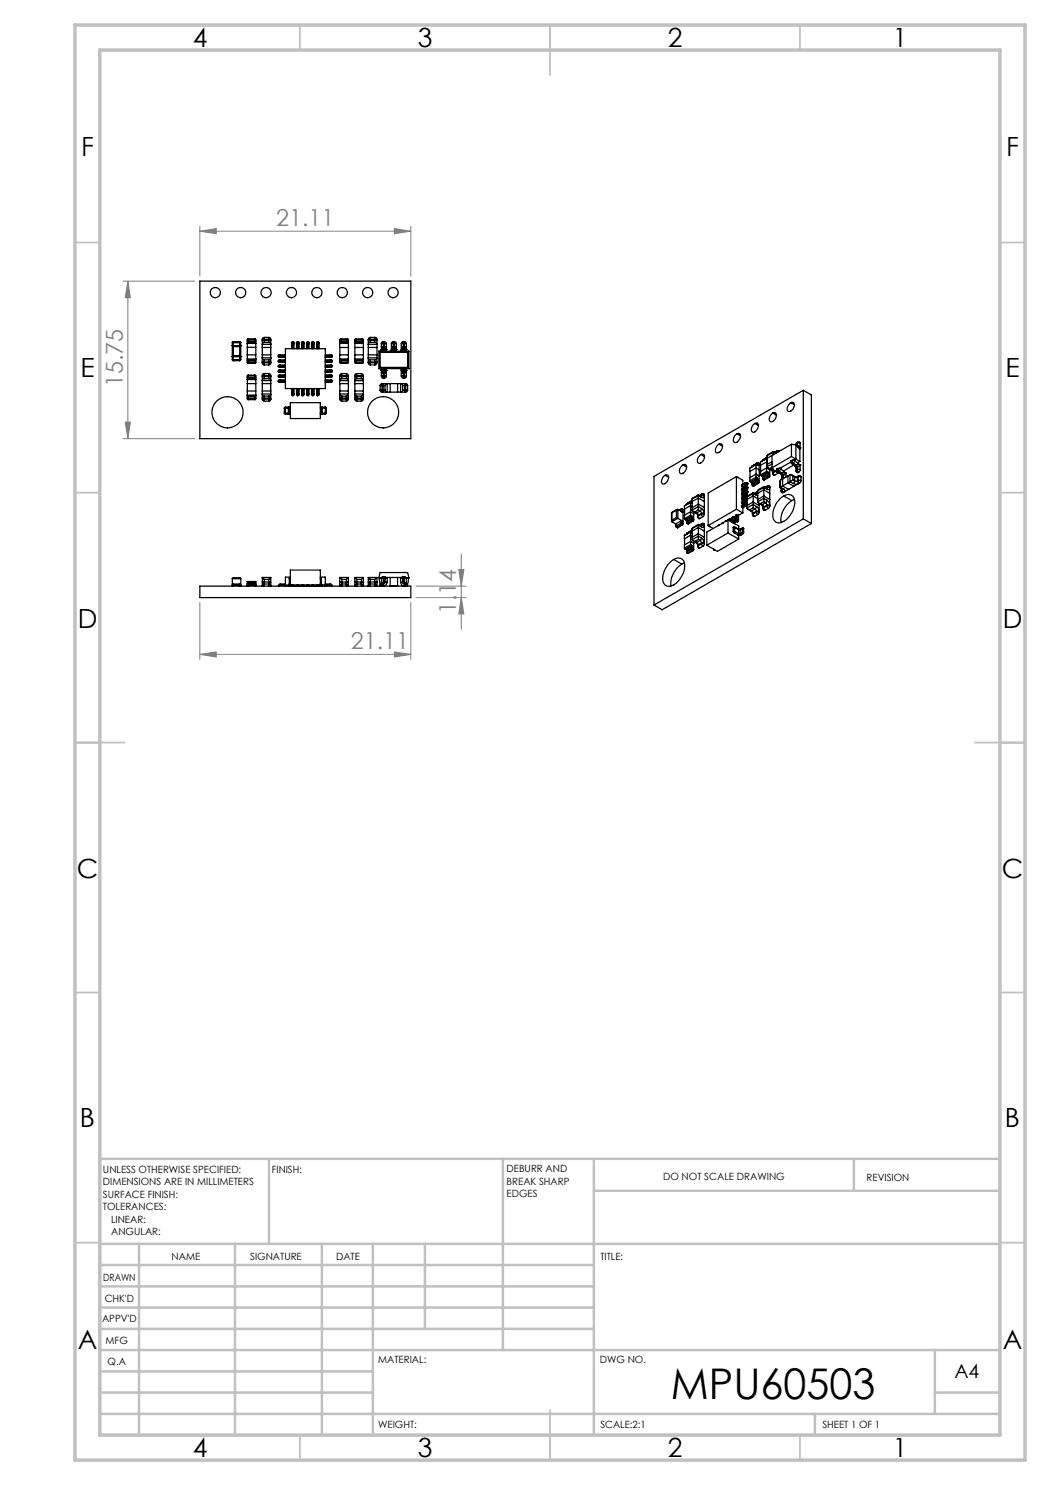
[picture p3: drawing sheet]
<svg xmlns="http://www.w3.org/2000/svg" width="210mm" height="297mm" viewBox="0 0 210 297" stroke-linecap="round" stroke-linejoin="round" font-family="sans-serif">
<defs><g id="words">
<text font-size="8.5" x="134.2" y="279.7">MPU60503</text>
<g font-size="5.3">
<text x="38.5" y="9.5">4</text>
<text x="83.5" y="9.5">3</text>
<text x="133.6" y="9.5">2</text>
<text x="178.6" y="9.5">1</text>
<text x="16.2" y="31.3">F</text>
<text x="201.2" y="31.3">F</text>
<text x="16.1" y="75.5">E</text>
<text x="201.1" y="75.5">E</text>
<text x="15.5" y="125.5">D</text>
<text x="200.5" y="125.5">D</text>
<text x="15.4" y="175.5">C</text>
<text x="200.4" y="175.5">C</text>
<text x="16" y="225.5">B</text>
<text x="201" y="225.5">B</text>
<text x="15.5" y="269.8">A</text>
<text x="200.5" y="269.8">A</text>
<text x="38.5" y="291.5">4</text>
<text x="83.5" y="291.5">3</text>
<text x="133.6" y="291.5">2</text>
<text x="178.6" y="291.5">1</text>
</g>
<g font-size="4.7" fill="#808080">
<text x="55.3" y="45.2">21.11</text>
<text x="24.6" y="77.4" transform="rotate(-90 24.6 77.4)">15.75</text>
<text x="91.3" y="122.8" transform="rotate(-90 91.3 122.8)">1.14</text>
<text x="70.2" y="129.9">21.11</text>
</g>
<text font-size="3.9" x="190.9" y="275.5">A4</text>
<g font-size="2">
<text x="20.6" y="234.6">UNLESS OTHERWISE SPECIFIED:</text>
<text x="20.6" y="237.1">DIMENSIONS ARE IN MILLIMETERS</text>
<text x="20.6" y="239.6">SURFACE FINISH:</text>
<text x="54.4" y="234.6">FINISH:</text>
<text x="101.3" y="234.5">DEBURR AND</text>
<text x="101.3" y="237">BREAK SHARP</text>
<text x="101.3" y="239.5">EDGES</text>
<text x="132.6" y="236">DO NOT SCALE DRAWING</text>
<text x="173.3" y="236.2">REVISION</text>
<text x="20.6" y="242.1">TOLERANCES:</text>
<text x="22.2" y="244.6">LINEAR:</text>
<text x="22.2" y="247.1">ANGULAR:</text>
<text x="34.3" y="252">NAME</text>
<text x="50" y="251.9">SIGNATURE</text>
<text x="67.2" y="251.9">DATE</text>
<text x="120.1" y="251.9">TITLE:</text>
<text x="20.6" y="256.1">DRAWN</text>
<text x="20.9" y="260.3">CHK'D</text>
<text x="20.4" y="264.4">APPV'D</text>
<text x="21.1" y="268.8">MFG</text>
<text x="21.5" y="273">Q.A</text>
<text x="75.6" y="272.5">MATERIAL:</text>
<text x="120" y="272.5">DWG NO.</text>
<text x="75.6" y="285.5">WEIGHT:</text>
<text x="120.1" y="285.6">SCALE:2:1</text>
<text x="164.5" y="285.6">SHEET 1 OF 1</text>
</g>
</g></defs>
<g fill="none" stroke="#808080" stroke-width=".2">
<path d="M24.6 56.2h14.3M25.6 56.2l.5 3.3h-1.1zM25.6 56.2v31.5M40 46.2l3.3-.5v1zM40 45.2v10M40 46.2h42.2M78.9 45.7l3.3 .5-3.3 .5zM82.2 45.2v10M24.6 87.7h14.3M25 84.4h1.1l-.5 3.3zM83.2 119.5h10M83.2 117.2h10"/>
<path d="M91.8 113.9h1l-.5 3.3zM92.3 119.5l.5 3.3h-1zM92.3 110.9v15M40 130.9l3.3-.5v1zM40 120.5v11.4M40 130.9h42.2M78.9 130.4l3.3 .5-3.3 .5zM82.2 120.5v11.4"/>
</g>
<g fill="none" stroke="#c0c0c0" stroke-width=".35">
<path d="M60 5v5M110 5v10M160 5v5M15 48.5h5M200 48.5h5M15 98.5h5M200 98.5h5M15 148.5h10M195 148.5h10M15 198.5h5M200 198.5h5M15 248.5h5"/>
<path d="M200 248.5h5M60 287v5M110 282v10M160 287v5"/>
</g>
<g fill="none" stroke="#c0c0c0" stroke-width=".5">
<path d="M53.8 231.8v17M100.6 231.8v38.2M118.8 231.8v55.2M118.8 238.2h81.2M170.8 231.8v6.4M200 231.8h-180v55.2M20 248.8h180M20 257.3h98.8M20 253h98.8M27.8 248.8v38.2M47 248.8v38.2M64.4 248.8v38.2"/>
<path d="M74.6 248.8v38.2M85 248.8v17M20 265.8h98.8M20 261.5h98.8M20 278.5h54.6M20 274.3h54.6M20 270h180M187 278.5h13M187 270v12.8M20 282.8h180M163 282.8v4.2"/>
</g>
<path d="M15 5h190v287h-190zM20 10h180v277h-180z" fill="none" stroke="#c0c0c0" stroke-width=".7"/>
<g fill="#808080">
<path d="M78.9 130.4l3.3 .5-3.3 .5zM40 130.9l3.3-.5v1z"/>
<path d="M40 46.2l3.3-.5v1zM78.9 45.7l3.3 .5-3.3 .5z"/>
<path d="M25 84.4h1.1l-.5 3.3zM25.6 56.2l.5 3.3h-1.1zM92.3 119.5l.5 3.3h-1zM91.8 113.9h1l-.5 3.3z"/>
</g>
<g fill="none" stroke="#000" stroke-width=".25">
<path d="M40 56.2h42.2v31.5h-42.2zM46.5 69.1l.2 .2M46.5 68.5h.1M46.5 69.1h.1M46.5 71.9h.1M46.5 71.9l.1 .2M46.5 71.3h.1M46.5 69.1h1.7M46.5 68.5v3.4M46.5 71.3h1.7M46.6 68.3l-.1 .2M46.6 68.3v.2"/>
<path d="M46.6 71.9v.2M46.6 71.9h1.3M46.6 72.1h1.3M46.6 68.3h1.3M46.6 68.5v.6M46.6 71.3v.6M46.6 68.5h1.3M46.7 71.1l-.2 .2M46.7 69.3h1.2M46.7 71.1h1.2M46.7 69.3v1.8M47.9 71.1l.3 .2"/>
<path d="M47.9 68.3v.2M47.9 68.3l.3 .2M47.9 68.5h.3M47.9 71.9v.2M47.9 71.9h.3M47.9 68.5v.6M47.9 69.3v1.8M47.9 71.3v.6M48.2 69.1l-.3 .2M48.2 69.1h.1M48.2 71.9l-.3 .2M48.2 71.3h.1"/>
<path d="M48.2 68.5v3.4M49.5 71.8l.1 .2M49.5 68.3h.1M49.5 68.3v.4M49.5 72.2h.1M49.5 71.8v.4M49.5 72.5l.1 .2M49.5 72.5h.1M49.5 68h.1M49.5 79l.1 .2M49.5 75.5h.1M49.5 75.5v.4"/>
<path d="M49.5 79.4h.1M49.5 79v.4M49.5 75.2h.1M49.5 79.7h.1M49.5 79.7l.1 .2M49.5 76.7h1.7M49.5 78.2h1.7M49.5 68.7h1.7M49.5 71h1.7M49.5 71.8h1.7M49.5 68v.3M49.5 68.7v3.1"/>
<path d="M49.5 72.2v.3M49.5 75.2v.3M49.5 75.9v3.1M49.5 79.4v.3M49.5 69.5h1.7M49.5 75.9h1.7M49.5 79h1.7M49.6 68.5l-.1 .2M49.6 68.3v.2M49.6 72v.2M49.6 72.5v.2M49.6 67.8v.2"/>
<path d="M49.6 67.8l-.1 .2M49.6 75.7l-.1 .2M49.6 75.5v.2M49.6 79.2v.2M49.6 75l-.1 .2M49.6 75v.2M49.6 79.7v.2M49.6 79.2h1.4M49.6 75.7h1.4M49.6 68.5h1.4M49.6 72h1.4M49.6 68.3h1.4"/>
<path d="M49.6 72.2h1.4M49.6 68h1.4M49.6 67.8h1.4M49.6 72.7h1.4M49.6 68v.3M49.6 72.2v.3M49.6 75.2v.3M49.6 79.4v.3M49.6 72.5h1.4M49.6 75.5h1.4M49.6 79.4h1.4M49.6 75.2h1.4"/>
<path d="M49.6 75h1.4M49.6 79.9h1.4M49.6 79.7h1.4M51 68.5l.2 .2M51 68.3h.2M51 68.3v.2M51 72v.2M51 72.2h.2M51 68h.2M51 67.8v.2M51 67.8l.2 .2M51 72.5h.2"/>
<path d="M51 72.5v.2M51 75.7l.2 .2M51 75.5v.2M51 75.5h.2M51 79.4h.2M51 79.2v.2M51 75v.2M51 75l.2 .2M51 75.2h.2M51 79.7h.2M51 79.7v.2M51 68v.3"/>
<path d="M51 72.2v.3M51 75.2v.3M51 79.4v.3M51.2 71.8l-.2 .2M51.2 68.3v.4M51.2 71.8v.4M51.2 72.5l-.2 .2M51.2 79l-.2 .2M51.2 75.5v.4M51.2 79v.4M51.2 79.7l-.2 .2M51.2 68v.3"/>
<path d="M51.2 68.7v3.1M51.2 72.2v.3M51.2 75.2v.3M51.2 75.9v3.1M51.2 79.4v.3M52.5 78.8l.1 .3 .2 .1M52.5 79.6h.3M52.5 78.8v.8M52.5 75.3h.3M52.5 75.3v.8M52.5 79.8l.1 .3 .2 .1M52.5 79.8h.3"/>
<path d="M52.5 75.1h.3M52.5 71.6l.1 .3 .2 .1M52.5 68.1h.3M52.5 68.1v.8M52.5 72.4h.3M52.5 71.6v.8M52.5 67.9h.3M52.5 72.6l.1 .2 .2 .2M52.5 72.6h.3M52.5 76.7h1.7M52.5 76.1h1.7M52.5 78.2h1.7"/>
<path d="M52.5 78.8h1.7M52.5 67.9v.2M52.5 68.9v2.7M52.5 72.4v.2M52.5 75.1v.2M52.5 76.1v2.7M52.5 79.6v.2M52.5 69.5h1.7M52.5 71h1.7M52.5 68.9h1.7M52.5 71.6h1.7M52.8 75.7l-.2 .1-.1 .3"/>
<path d="M52.8 79.2v.4M52.8 75.3v.4M52.8 79.8v.4M52.8 74.7l-.3 .2v.2M52.8 74.7v.4M52.8 68.5l-.2 .1-.1 .3M52.8 68.1v.4M52.8 72v.4M52.8 67.5l-.2 .1-.1 .3M52.8 67.5v.4M52.8 72.6v.4M52.8 79.2h1"/>
<path d="M52.8 75.7h1M52.8 75.3h1M52.8 79.6h1M52.8 79.8h1M52.8 75.1h1M52.8 74.7h1M52.8 67.9v.2M52.8 72.4v.2M52.8 75.1v.2M52.8 79.6v.2M52.8 68.5h1M52.8 72h1"/>
<path d="M52.8 68.1h1M52.8 72.4h1M52.8 72.6h1M52.8 73h1M52.8 67.5h1M52.8 67.9h1M53.8 75.7l.3 .2 .1 .2M53.8 75.3h.4M53.8 75.3v.4M53.8 79.2v.4M53.8 79.6h.4M53.8 79.8v.4"/>
<path d="M53.8 79.8h.4M53.8 74.7v.4M53.8 74.7l.2 .1 .2 .3M53.8 75.1h.4M53.8 68.5l.3 .1 .1 .3M53.8 68.1v.4M53.8 68.1h.4M53.8 72.4h.4M53.8 72v.4M53.8 67.5l.3 .2 .1 .2M53.8 67.9h.4M53.8 67.5v.4"/>
<path d="M53.8 72.6h.4M53.8 72.6v.4M53.8 67.9v.2M53.8 72.4v.2M53.8 75.1v.2M53.8 79.6v.2M54.2 78.8l-.1 .3-.3 .1M54.2 75.3v.8M54.2 78.8v.8M54.2 79.8l-.2 .3-.2 .1M54.2 71.6l-.1 .2-.3 .2M54.2 68.1v.8"/>
<path d="M54.2 71.6v.8M54.2 72.6v.1l-.4 .3M54.2 67.9v.2M54.2 68.9v2.7M54.2 72.4v.2M54.2 75.1v.2M54.2 76.1v2.7M54.2 79.6v.2M55.7 71.2h.4M55.7 71.3h.4M55.7 71.3l.1 .2h.3M55.7 72.3v.2h.4"/>
<path d="M55.7 72.3h.4M55.7 72.2h.4M55.7 73.3v.1l.4 .1M55.7 73.3h.4M55.7 73.2h.4M55.7 74.2h.4M55.7 74.3h.4M55.7 74.3l.1 .2h.3M55.7 75.3v.2h.4M55.7 75.3h.4M55.7 75.2h.4M55.7 76.2h.4"/>
<path d="M55.7 76.3h.4M55.7 76.3v.1l.4 .1M55.7 71.2v.1M55.7 72.2v.1M55.7 73.2v.1M55.7 74.2v.1M55.7 75.2v.1M55.7 76.2v.1M56.1 71v.2M56.1 71h-.3l-.1 .2M56.1 71.3v.2M56.1 72.3v.2"/>
<path d="M56.1 72h-.4v.2M56.1 72v.2M56.1 73.3v.2M56.1 73h-.3l-.1 .2M56.1 73v.2M56.1 74.3v.2M56.1 74h-.3l-.1 .2M56.1 74v.2M56.1 75.3v.2M56.1 75v.2M56.1 75h-.4v.2M56.1 76v.2"/>
<path d="M56.1 76.3v.2M56.1 76h-.3l-.1 .2M56.1 76.2h1M56.1 75.3h1M56.1 75.2h1M56.1 71h1M56.1 72h1M56.1 72.2h1M56.1 72.5h1M56.1 73h1M56.1 73.5h1M56.1 74.2h1"/>
<path d="M56.1 74.3h1M56.1 71.3h1M56.1 71.2v.1M56.1 72.2v.1M56.1 73.2v.1M56.1 74.2v.1M56.1 75.2v.1M56.1 76.2v.1M56.1 71.2h1M56.1 71.5h1M56.1 72.3h1M56.1 73.2h1"/>
<path d="M56.1 73.3h1M56.1 74.5h1M56.1 74h1M56.1 75h1M56.1 75.5h1M56.1 76h1M56.1 76.3h1M56.1 76.5h1M57.1 69.7h8v8h-8zM58.3 68.7h.2M58.3 78.7h.2M58.3 78.7v.3l.2 .1"/>
<path d="M58.3 68.7v1M58.3 77.7v1M58.5 68.3v.4M58.5 68.3l-.2 .1v.3M58.5 78.7v.4M58.5 68.7h.1M58.5 68.3h.1M58.5 68.7v1M58.5 77.7v1M58.5 78.7h.1M58.5 79.1h.1M58.6 68.3v.4"/>
<path d="M58.6 68.3l.2 .1v.3M58.6 68.7h.2M58.6 78.7h.2M58.6 78.7v.4M58.6 68.7v1M58.6 77.7v1M58.8 78.7v.3l-.2 .1M58.8 68.7v1M58.8 77.7v1M59.3 68.7h.2M59.3 78.7h.2M59.3 78.7v.3l.2 .1"/>
<path d="M59.3 68.7v1M59.3 77.7v1M59.5 68.3l-.2 .1v.3M59.5 68.3v.4M59.5 78.7v.4M59.5 68.7h.1M59.5 68.3h.1M59.5 68.7v1M59.5 77.7v1M59.5 78.7h.1M59.5 79.1h.1M59.6 68.3l.2 .1v.3"/>
<path d="M59.6 68.7h.2M59.6 68.3v.4M59.6 78.7h.2M59.6 78.7v.4M59.6 68.7v1M59.6 77.7v1M59.8 78.7v.3l-.2 .1M59.8 68.7v1M59.8 77.7v1M60.3 68.7h.2M60.3 78.7h.2M60.3 78.7v.3l.2 .1"/>
<path d="M60.3 68.7v1M60.3 77.7v1M60.5 68.3v.4M60.5 68.3l-.2 .1v.3M60.5 78.7v.4M60.5 68.7h.1M60.5 68.3h.1M60.5 68.7v1M60.5 77.7v1M60.5 78.7h.1M60.5 79.1h.1M60.6 68.3v.4"/>
<path d="M60.6 68.3l.2 .1v.3M60.6 68.7h.2M60.6 78.7h.2M60.6 78.7v.4M60.6 68.7v1M60.6 77.7v1M60.8 78.7v.3l-.2 .1M60.8 68.7v1M60.8 77.7v1M61.3 68.7h.2M61.3 78.7h.2M61.3 78.7v.3l.2 .1"/>
<path d="M61.3 68.7v1M61.3 77.7v1M61.5 68.3l-.2 .1v.3M61.5 68.3v.4M61.5 78.7v.4M61.5 68.7h.1M61.5 68.3h.1M61.5 68.7v1M61.5 77.7v1M61.5 78.7h.1M61.5 79.1h.1M61.6 68.3v.4"/>
<path d="M61.6 68.3l.2 .1v.3M61.6 68.7h.2M61.6 78.7h.2M61.6 78.7v.4M61.6 68.7v1M61.6 77.7v1M61.8 78.7v.3l-.2 .1M61.8 68.7v1M61.8 77.7v1M62.3 68.7h.2M62.3 78.7h.2M62.3 78.7v.3l.2 .1"/>
<path d="M62.3 68.7v1M62.3 77.7v1M62.5 68.3v.4M62.5 68.3l-.2 .1v.3M62.5 78.7v.4M62.5 68.7h.1M62.5 68.3h.1M62.5 68.7v1M62.5 77.7v1M62.5 78.7h.1M62.5 79.1h.1M62.6 68.3v.4"/>
<path d="M62.6 68.3l.2 .1v.3M62.6 68.7h.2M62.6 78.7h.2M62.6 78.7v.4M62.6 68.7v1M62.6 77.7v1M62.8 78.7v.3l-.2 .1M62.8 68.7v1M62.8 77.7v1M63.3 68.7h.2M63.3 78.7h.2M63.3 78.7v.3l.2 .1"/>
<path d="M63.3 68.7v1M63.3 77.7v1M63.5 68.3l-.2 .1v.3M63.5 68.3v.4M63.5 78.7v.4M63.5 68.7h.1M63.5 68.3h.1M63.5 68.7v1M63.5 77.7v1M63.5 78.7h.1M63.5 79.1h.1M63.6 68.3l.2 .1v.3"/>
<path d="M63.6 68.7h.2M63.6 68.3v.4M63.6 78.7h.2M63.6 78.7v.4M63.6 68.7v1M63.6 77.7v1M63.8 78.7v.3l-.2 .1M63.8 68.7v1M63.8 77.7v1M65.1 76.2h1M65.1 75.3h1M65.1 75.2h1"/>
<path d="M65.1 71h1M65.1 72h1M65.1 72.2h1M65.1 72.5h1M65.1 73h1M65.1 73.5h1M65.1 74.2h1M65.1 74.3h1M65.1 71.3h1M65.1 71.2h1M65.1 71.5h1M65.1 72.3h1"/>
<path d="M65.1 73.2h1M65.1 73.3h1M65.1 74.5h1M65.1 74h1M65.1 75h1M65.1 75.5h1M65.1 76h1M65.1 76.3h1M65.1 76.5h1M66.1 71h.3l.1 .2M66.1 71.2h.4M66.1 71v.2"/>
<path d="M66.1 71.3h.4M66.1 71.3v.2M66.1 72.3v.2M66.1 72h.3l.1 .2M66.1 72.2h.4M66.1 72v.2M66.1 72.3h.4M66.1 73h.3l.1 .2M66.1 73.2h.4M66.1 73v.2M66.1 73.3v.2M66.1 73.3h.4"/>
<path d="M66.1 74h.3l.1 .2M66.1 74.2h.4M66.1 74v.2M66.1 74.3h.4M66.1 74.3v.2M66.1 75.3v.2M66.1 75.3h.4M66.1 75.2h.4M66.1 75v.2M66.1 75h.3l.1 .2M66.1 76.3v.2M66.1 76v.2"/>
<path d="M66.1 76.3h.4M66.1 76.2h.4M66.1 76h.3l.1 .2M66.1 71.2v.1M66.1 72.2v.1M66.1 73.2v.1M66.1 74.2v.1M66.1 75.2v.1M66.1 76.2v.1M66.5 71.3l-.1 .2h-.3M66.5 72.3l-.1 .2h-.3M66.5 73.3l-.1 .1-.3 .1"/>
<path d="M66.5 74.3l-.1 .2h-.3M66.5 75.3l-.1 .2h-.3M66.5 76.3l-.1 .1-.3 .1M66.5 71.2v.1M66.5 72.2v.1M66.5 73.2v.1M66.5 74.2v.1M66.5 75.2v.1M66.5 76.2v.1M67.9 78.8l.2 .3 .3 .1M67.9 79.6h.5M67.9 78.8v.8"/>
<path d="M67.9 75.3h.5M67.9 75.3v.8M67.9 79.8l.2 .3 .3 .1M67.9 79.8h.5M67.9 75.1h.5M67.9 71.8l.3 .2M67.9 68.3h.3M67.9 68.3v.4M67.9 72.2h.3M67.9 71.8v.4M67.9 68h.3M67.9 72.5l.3 .2"/>
<path d="M67.9 72.5h.3M67.9 76.1h1.8M67.9 78.8h1.8M67.9 68v.3M67.9 68.7v.8M67.9 71v.8M67.9 72.2v.3M67.9 75.1v.2M67.9 76.1v.6M67.9 78.2v.6M67.9 79.6v.2M67.9 68.7h1.8"/>
<path d="M67.9 71.8h1.8M68.2 68.5l-.3 .2M68.2 68.3v.2M68.2 72v.2M68.2 67.8l-.3 .2M68.2 67.8v.2M68.2 72.5v.2M68.2 68.5h1.3M68.2 72h1.3M68.2 68.3h1.3M68.2 72.2h1.3M68.2 68h1.3"/>
<path d="M68.2 67.8h1.3M68.2 72.7h1.3M68.2 72.5h1.3M68.2 68v.3M68.2 72.2v.3M68.4 75.7l-.3 .1-.2 .3M68.4 79.2v.4M68.4 75.3v.4M68.4 79.8v.4M68.4 74.7l-.5 .4M68.4 74.7v.4M68.4 79.2h.9"/>
<path d="M68.4 75.7h.9M68.4 75.3h.9M68.4 79.6h.9M68.4 79.8h.9M68.4 75.1h.9M68.4 74.7h.9M68.4 75.1v.2M68.4 79.6v.2M69.3 75.7l.3 .1 .1 .3M69.3 79.2v.4M69.3 79.6h.4M69.3 75.3v.4"/>
<path d="M69.3 75.3h.4M69.3 79.8v.4M69.3 79.8h.4M69.3 74.7v.4M69.3 74.7l.3 .2 .1 .2M69.3 75.1h.4M69.3 75.1v.2M69.3 79.6v.2M69.5 68.5l.2 .2M69.5 68.3v.2M69.5 68.3h.2M69.5 72v.2"/>
<path d="M69.5 72.2h.2M69.5 67.8v.2M69.5 67.8l.2 .2M69.5 68h.2M69.5 72.5h.2M69.5 72.5v.2M69.5 68v.3M69.5 72.2v.3M69.7 78.8l-.1 .3-.3 .1M69.7 78.8v.8M69.7 75.3v.8M69.7 79.8l-.1 .3-.3 .1"/>
<path d="M69.7 71.8l-.2 .2M69.7 68.3v.4M69.7 71.8v.4M69.7 72.5l-.2 .2M69.7 76.7h-1.7v1.5h1.7M69.7 69.5h-1.7v1.5h1.7M69.7 68v.3M69.7 68.7v3.1M69.7 72.2v.3M69.7 75.1v.2M69.7 76.1v2.7M69.7 79.6v.2"/>
<path d="M71 78.8v.3l.4 .1M71 79.6h.4M71 78.8v.8M71 75.3h.4M71 75.3v.8M71 79.8l.1 .3 .3 .1M71 79.8h.4M71 75.1h.4M71 71.8l.2 .2M71 68.3h.2M71 68.3v.4M71 72.2h.2"/>
<path d="M71 71.8v.4M71 68h.2M71 72.5h.2M71 72.5l.2 .2M71 76.7h1.7M71 68v.3M71 68.7v3.1M71 72.2v.3M71 75.1v.2M71 76.1v2.7M71 79.6v.2M71 76.1h1.7"/>
<path d="M71 78.2h1.7M71 78.8h1.7M71 68.7h1.7M71 69.5h1.7M71 71h1.7M71 71.8h1.7M71.2 68.5l-.2 .2M71.2 68.3v.2M71.2 72v.2M71.2 67.8l-.2 .2M71.2 67.8v.2M71.2 72.5v.2"/>
<path d="M71.2 68.5h1.3M71.2 72h1.3M71.2 68.3h1.3M71.2 72.2h1.3M71.2 68v.3M71.2 72.2v.3M71.2 68h1.3M71.2 67.8h1.3M71.2 72.7h1.3M71.2 72.5h1.3M71.4 75.7l-.3 .1-.1 .3M71.4 79.2v.4"/>
<path d="M71.4 75.3v.4M71.4 79.8v.4M71.4 74.7l-.4 .2v.2M71.4 74.7v.4M71.4 79.2h.9M71.4 75.7h.9M71.4 75.3h.9M71.4 79.6h.9M71.4 79.8h.9M71.4 75.1v.2M71.4 79.6v.2M71.4 75.1h.9"/>
<path d="M71.4 74.7h.9M72.3 75.7l.3 .1 .1 .3M72.3 75.3v.4M72.3 75.3h.4M72.3 79.2v.4M72.3 79.6h.4M72.3 79.8v.4M72.3 79.8h.4M72.3 75.1h.4M72.3 74.7v.4M72.3 74.7l.2 .1 .2 .3M72.3 75.1v.2"/>
<path d="M72.3 79.6v.2M72.5 68.5l.2 .2M72.5 68.3v.2M72.5 68.3h.2M72.5 72v.2M72.5 72.2h.2M72.5 68h.2M72.5 67.8v.2M72.5 67.8l.2 .2M72.5 72.5h.2M72.5 72.5v.2M72.5 68v.3"/>
<path d="M72.5 72.2v.3M72.7 78.8l-.1 .3-.3 .1M72.7 75.3v.8M72.7 78.8v.8M72.7 79.8l-.1 .3-.3 .1M72.7 71.8l-.2 .2M72.7 68.3v.4M72.7 71.8v.4M72.7 72.5l-.2 .2M72.7 68v.3M72.7 68.7v3.1M72.7 72.2v.3"/>
<path d="M72.7 75.1v.2M72.7 76.1v2.7M72.7 79.6v.2M73.7 71.6l.1 .3 .2 .1M73.7 72.4h.3M73.7 71.6v.8M73.7 68.1h.3M73.7 68.1v.8M73.7 72.6v.2l.3 .2M73.7 72.6h.3M73.7 67.9h.3M73.7 69.5h1.7"/>
<path d="M73.7 71h1.7M73.7 67.9v.2M73.7 68.9v2.7M73.7 72.4v.2M73.7 68.9h1.7M73.7 71.6h1.7M74 68.5l-.2 .1-.1 .3M74 72v.4M74 68.1v.4M74 72.6v.4M74 67.5l-.3 .4M74 67.5v.4"/>
<path d="M74 68.5h1M74 72h1M74 68.1h1M74 72.4h1M74 67.9v.2M74 72.4v.2M74 72.6h1M74 73h1M74 67.5h1M74 67.9h1M75 68.5l.3 .1 .1 .3M75 68.1v.4"/>
<path d="M75 68.1h.4M75 72v.4M75 72.4h.4M75 72.6v.4M75 72.6h.4M75 67.5v.4M75 67.5l.2 .1 .2 .3M75 67.9h.4M75 67.9v.2M75 72.4v.2M75.4 71.6l-.1 .3-.3 .1M75.4 68.1v.8"/>
<path d="M75.4 71.6v.8M75.4 72.6l-.1 .2-.3 .2M75.4 67.9v.2M75.4 68.9v2.7M75.4 72.4v.2M75.8 70.2l.9 .1M75.8 70.2l.2 .3M75.8 70.2v3.5M76 77.1h.4M76 78l.1 .3 .3 .1M76 78h.4M76 70.5v3"/>
<path d="M76 77.1v.9M76 70.5h5.5M76 73.5l-.2 .2M76 73.5h5.5M76.3 70.2h.4M76.3 73.8v.2l.4 .2M76.3 73.8h.4M76.3 74l.4 .3M76.3 73.8v.2M76.3 69.9v.2M76.3 70.1v.1M76.3 74.1l.1 .4 .3 .2"/>
<path d="M76.3 68.7h.4M76.3 69.9h.1M76.3 75.2h.4M76.3 74.1h.1M76.3 75.2l.1 .3 .3 .1M76.3 68.7v1.2M76.3 70.2h.1M76.3 73.7v.1M76.3 74v1.2M76.4 76.7l-.3 .1-.1 .3M76.4 76.7v.4M76.4 78v.4"/>
<path d="M76.4 76.7h.2M76.4 78.4h.2M76.4 77.1v.9M76.4 77.1h.2M76.4 78h.2M76.6 77.1h.4M76.6 76.7v.4M76.6 76.7h.8M76.6 78h.4M76.6 78v.4M76.6 78.4h.8M76.6 77.1v.9"/>
<path d="M76.7 73.7h-.9M76.7 73.8v.4M76.7 69.8l-.3 .1-.1 .3M76.7 69.8v.4M76.7 69.7l-.4 .2M76.7 69.3v.4M76.7 74.3v.4M76.7 69.3l-.3 .2-.1 .4M76.7 75.2v.4M76.7 68.3v.4M76.7 68.3l-.3 .1-.1 .3M76.7 74.7h.2"/>
<path d="M76.7 68.7h.2M76.7 75.2h.2M76.7 70.3h.2M76.7 73.8h.2M76.7 73.7h.2M76.7 68.7v.6M76.7 69.7v.1M76.7 70.2v.1M76.7 73.7v.1M76.7 74.2v.1M76.7 74.7v.5M76.7 70.2h.2"/>
<path d="M76.7 69.8h.2M76.7 74.2h.2M76.7 74.3h.2M76.7 69.7h.2M76.7 69.3h.2M76.7 68.3h.2M76.7 75.6h.2M76.9 73.7h3.8M76.9 69.8l.3 .1 .1 .3M76.9 70.2h.4M76.9 69.8v.4M76.9 73.8v.4"/>
<path d="M76.9 73.8h.4M76.9 69.7l.4 .2M76.9 69.3v.4M76.9 74.3v.4M76.9 69.3l.3 .2 .1 .4M76.9 68.7h.4M76.9 75.2h.4M76.9 68.3v.4M76.9 68.3l.3 .1 .1 .3M76.9 75.2v.4M76.9 68.7v.6M76.9 69.7v.1"/>
<path d="M76.9 70.2v.1M76.9 73.7v.1M76.9 74.2v.1M76.9 74.7v.5M77 78l.2 .4h.2M77 77.1v.9M77.3 73.8v.1l-.4 .3M77.3 73.8v.2M77.3 74l-.4 .3M77.3 69.9v.2M77.3 69.9h.1M77.3 74.1l-.1 .4-.3 .2"/>
<path d="M77.3 74v.1M77.3 74.1h.1M77.3 75.2l-.1 .3-.3 .1M77.3 68.7v1.2M77.3 70.1v.1M77.3 73.7v.1M77.3 74.1v1.1M77.4 76.7l-.2 .1-.2 .3M77.4 76.7h2.7M77.4 76.7v1.7M77.4 78.4h2.7M78 76.7v1.7"/>
<path d="M78.3 70.2h.4M78.3 69.9v.2M78.3 68.7h.4M78.3 69.9h.1M78.3 68.7v1.2M78.3 70.1v.1M78.3 70.2l-1.4 .1M78.3 70.2l.4 .1M78.7 69.8l-.3 .1-.1 .3M78.7 69.8v.4M78.7 69.7l-.4 .2M78.7 69.3v.4"/>
<path d="M78.7 69.3l-.2 .1-.2 .5M78.7 68.3v.4M78.7 68.3l-.3 .1-.1 .3M78.7 68.7h.2M78.7 70.3h.2M78.7 68.7v.6M78.7 69.7v.1M78.7 70.2v.1M78.7 70.2h.2M78.7 69.8h.2M78.7 69.7h.2M78.7 69.3h.2"/>
<path d="M78.7 68.3h.2M78.9 69.8l.3 .1 .1 .3M78.9 70.2h.4M78.9 69.8v.4M78.9 69.7l.4 .2M78.9 69.3v.4M78.9 69.3l.2 .1 .2 .5M78.9 68.7h.4M78.9 68.3v.4M78.9 68.3l.3 .1 .1 .3M78.9 68.7v.6M78.9 69.7v.1"/>
<path d="M78.9 70.2v.1M79.2 70.2l1.5 .1M79.2 70.2l-.3 .1M79.3 70.1v.1M79.3 69.9v.2M79.3 69.9h.1M79.3 68.7v1.2M79.3 70.2h.1M79.5 76.7v1.7M80.1 76.7l.3 .1 .1 .3M80.1 78.4h.8M80.1 76.7h.8"/>
<path d="M80.1 76.7v1.7M80.3 73.8h.4M80.3 70.2h.4M80.3 73.8l.1 .3 .3 .1M80.3 73.8v.2M80.3 68.7h.4M80.3 75.2h.4M80.3 75.2l.1 .3 .3 .1M80.3 68.7v1.2M80.3 70.2h.1M80.3 73.7v.1M80.3 69.9v.3"/>
<path d="M80.3 74l.4 .3M80.3 74.1l.1 .4 .3 .2M80.3 74.1v1.1M80.3 69.9h.1M80.3 74v.1M80.5 78l-.2 .4h-.2M80.5 78h.4M80.5 77.1h.4M80.5 77.1v.9M80.7 69.8h-.3l-.1 .4M80.7 69.8v.4M80.7 73.8v.4"/>
<path d="M80.7 69.7l-.4 .2M80.7 69.3v.4M80.7 74.3v.4M80.7 69.3l-.3 .2-.1 .4M80.7 75.2v.4M80.7 68.3v.4M80.7 68.3l-.3 .1-.1 .3M80.7 74.7h.2M80.7 68.7h.2M80.7 75.2h.2M80.7 70.3h.2M80.7 73.8h.2"/>
<path d="M80.7 73.7h.2M80.7 68.7v.6M80.7 69.7v.1M80.7 70.2v.1M80.7 73.7v.1M80.7 74.2v.1M80.7 74.7v.5M80.7 70.2h.2M80.7 69.8h.2M80.7 74.2h.2M80.7 74.3h.2M80.7 69.7h.2"/>
<path d="M80.7 69.3h.2M80.7 68.3h.2M80.7 75.6h.2M80.9 73.7h.9M80.9 69.8h.2l.2 .4M80.9 70.2h.4M80.9 69.8v.4M80.9 73.8v.4M80.9 73.8h.4M80.9 69.7l.4 .2M80.9 69.3v.4M80.9 74.3v.4"/>
<path d="M80.9 69.3l.2 .1 .2 .5M80.9 68.7h.4M80.9 75.2h.4M80.9 68.3l.2 .1 .2 .3M80.9 68.3v.4M80.9 75.2v.4M80.9 68.7v.6M80.9 69.7v.1M80.9 70.2v.1M80.9 73.7v.1M80.9 74.2v.1M80.9 74.7v.5"/>
<path d="M80.9 78v.4M80.9 76.7v.4M80.9 76.7h.2M80.9 78.4h.2M80.9 77.1v.9M80.9 77.1h.2M80.9 78h.2M81.1 78h.4M81.1 78v.4M81.1 76.7v.4M81.1 76.7l.3 .1 .1 .3M81.1 77.1h.4"/>
<path d="M81.1 77.1v.9M81.3 73.8l-.1 .2-.3 .2M81.3 73.8v.2M81.3 74l-.4 .3M81.3 69.9v.2M81.3 69.9h.1M81.3 74.1l-.2 .4-.2 .2M81.3 74v.1M81.3 74.1h.1M81.3 75.2l-.1 .3-.3 .1M81.3 68.7v1.2M81.3 70.1v.1"/>
<path d="M81.3 73.7v.1M81.3 74.1v1.1M81.5 78l-.4 .4M81.5 70.5v3M81.5 77.1v.9M81.5 73.5l.3 .2M81.8 70.2l-.9 .1M81.8 70.2l-.3 .3M81.8 70.2v3.5M160.7 78.1l1.6 .9v25.7M160.7 78.1v25.7M160.7 78.1l-29.9 17.2v25.7"/>
<path d="M52.8 80.2h1M56.9 82.6l.2 .2M56.9 82.6h.2M56.9 81.6h.2M56.9 81.6v1M57.1 82.6v.2M57.1 81.4v.2M57.1 81.4l-.2 .2M57.1 81.6v1M57.1 81.4h.6M57.1 81.6h.6M57.1 82.8h.6"/>
<path d="M57.1 82.6h.6M57.7 81.4h.4l-.2 .2M57.7 81.6h.2M57.7 81.4v.2M57.7 82.6v.2M57.7 82.6h.2M57.7 81.6v1M57.9 82.6h.2M57.9 81.6h.2M57.9 82.6l.2 .2h-.4M57.9 81.6v1M58.1 80.5h6v3.2h-6z"/>
<path d="M64.1 82.6h.2M64.1 81.6h.2M64.3 82.6l-.2 .2h.4M64.3 81.6h.2M64.3 82.6h.2M64.3 81.6v1M64.5 81.4h-.4l.2 .2M64.5 81.4v.2M64.5 82.6v.2M64.5 81.6v1M64.5 81.4h.6M64.5 81.6h.6"/>
<path d="M64.5 82.8h.6M64.5 82.6h.6M65.1 82.6v.2M65.1 82.6h.2M65.1 81.6h.2M65.1 81.4v.2M65.1 81.4l.2 .2M65.1 81.6v1M65.3 82.6l-.2 .2M65.3 81.6v1M68.4 80.2h.9M71.4 80.2h.9"/>
<path d="M132.9 95.1a.53 .53 0 0 1 .7 0 .53 .53 0 0 1 .1 .7 .97 .97 0 0 1-1.3 .9 1.34 1.34 0 0 1 .5-1.6zM133 95.1l.7 .4M136.3 93.2a.56 .56 0 0 1 .8-.3 .56 .56 0 0 1 .2 .9 1.08 1.08 0 0 1-1.2 .9 1.06 1.06 0 0 1 .2-1.5zM136.6 93l.7 .4M138.4 99.8v2.2M139.7 99l-1.3 .8M139.7 99v.1M139.7 99l.5 .3M139.7 99.1v2.2M139.7 99.1l-1.3 .7M139.7 99.1l.6 .4M139.9 91.1a.56 .56 0 0 1 .8-.2 .56 .56 0 0 1 .2 .8 1.17 1.17 0 0 1-1.2 .9 1.1 1.1 0 0 1 .2-1.5z"/>
<path d="M140.2 90.9l.7 .4M140.2 99.3l.1 .2M140.3 99.2l-.1 .1M140.3 99.2l.1-.1a.25 .25 0 0 1 .4 .1 .25 .25 0 0 1 0 .3h-.5M140.3 99h.6M140.3 99v.2M140.3 99.2l-.2 .1M140.3 99l-.3 .2M140.4 98.8h.3l.2 .2M140.4 98.8l-.1 .2M140.4 98.8l-.5 .3M140.9 99v3.8"/>
<path d="M143.5 89.1a.55 .55 0 0 1 .8-.3 .55 .55 0 0 1 .2 .8 .99 .99 0 0 1-1.3 .9 1.2 1.2 0 0 1 .3-1.4zM143.8 88.8l.7 .4M147 87.1a.59 .59 0 0 1 .5-.4 .59 .59 0 0 1 .6 .3 1.14 1.14 0 0 1-1.3 1.4 1.2 1.2 0 0 1 .2-1.3zM147.3 95.3v6.5M147.3 95.3l-5.7 3.3v6.5M147.3 95.3l1.3 .8v.8M147.4 86.8l.7 .4M147.5 95.5h.2M148.3 97.2l.1 .2M148.3 98l.1 .2M148.3 98.8l.1 .2M148.3 99.6l.1 .3"/>
<path d="M148.3 97.1v.1M148.3 97.9v.1M148.3 98.7v.1M148.3 99.5v.1M148.4 97.4l.2 .3M148.4 99l.2 .3M148.4 99.9l.2 .2M148.4 98.2l.2 .1M148.6 98.3v.2M149 99.2l.2 .2M149 99.1h.6M149 98.4l.2 .2"/>
<path d="M149 98.4h.6M149 98.3h.6M149 97.6l.2 .2M149 97.6h.6M149 97.5h.6M149 96.8l.2 .2M149 96.8h.6M149 96.7h.6M149 99.2h.5M149 96.7v.1M149 97.5v.1M149 98.3v.1"/>
<path d="M149 99.1v.1M149 99.9v.1M149 99.9l-.7 .5M149 99.2l-.7 .4M149 99.1l-.7 .4M149 98.4l-.7 .4M149 98.3l-.7 .4M149 97.6l-.7 .4M149 97.5l-.7 .4M149 96.8l-.7 .4M149 96.7l-.7 .4M149 99h.5l.1 .1"/>
<path d="M149 98.2l.4-.1 .2 .2M149 97.4l.4-.1 .2 .2M149 96.6l.4-.1 .2 .2M149 99.8l-.7 .6M149 96.6l-.7 .5M149 97.4l-.7 .5M149 98.2l-.7 .5M149 99l-.7 .5M149 99.8v.1M149 99v.1M149 98.2v.1M149 97.4v.1"/>
<path d="M149 96.6v.1M149.2 99.4h.2l-.8 .5M149.2 98.6h.2M149.2 97.8h.2M149.2 97h.2M149.2 99.4l-.8 .5M149.2 98.6l-.8 .4M149.2 97.8l-.8 .4M149.2 97l-.8 .4M149.4 99.8h-.4M149.4 99.9h-.4M149.4 99.4v.5"/>
<path d="M149.4 100h-.4M149.4 98.6l-.8 .5M149.4 97.8l-.8 .5M149.4 97l-.8 .5M149.6 99.2l-.2 .2M149.6 98.4l-.2 .2M149.6 97.6l-.2 .2M149.6 96.8l-.2 .2M149.6 96.7v.1M149.6 97.5v.1M149.6 98.3v.1M149.6 99.1v.1"/>
<path d="M150 96.2l.2 .1M150 93.7v.6l1.2-.7 .6 .4M150 94.3v1.2M150.1 96.3l.1 .1M150.2 96.4l.2 .3M150.2 96.3l.2 .1M150.4 96.4l.1 .2M150.4 96.4h-.2M150.4 97l.1 .1M150.4 93.3h.1M150.4 96.7v.3M150.5 96.9l.1 .2"/>
<path d="M150.5 96.9l-.1 .1M150.5 96.6l-.1 .1M150.5 93.2l-.1 .1M150.5 93.2v.1M150.5 96.6v.3M150.5 93.1l-.1 .2M150.5 97.1l.3 .1M150.5 97.1h.1M150.5 93.1v.1M150.6 98.6v.1M150.6 98.6l-1 .6M150.6 98.6l.6 .3"/>
<path d="M150.6 98.7l-1.2 .7M150.6 98.7v2.2M150.6 98.7l.7 .4M150.6 97.1l.2 .1M150.7 84.9a.54 .54 0 0 1 .8-.3 .54 .54 0 0 1 .1 .8 .95 .95 0 0 1-1.2 .9 1.2 1.2 0 0 1 .3-1.4zM151 84.7l.7 .4M151.2 95.5v.3M151.2 92.9v.1M151.2 92.9l-1.2 .8M151.2 98.9l.1 .2M151.2 92.9l.2 .1M151.2 95.5l-1.2 .7"/>
<path d="M151.2 95.5l.2 .1M151.2 93v2.5M151.2 95.8l-1 .5M151.2 95.8h.1M151.2 93l-1.2 .7M151.2 93l.2 .1M151.3 98.7l-.1 .2M151.3 95.8l.1 .3M151.3 99.1h.3M151.3 98.7h.3v1.2M151.3 98.6v.1M151.3 95.8l-.9 .6"/>
<path d="M151.3 98.7l-.2 .1M151.3 98.6l-.3 .2M151.3 98.4v.2M151.3 98.4l-.5 .3M151.4 93h.1M151.4 93v.1M151.4 95.6l.3 .5M151.4 96.3h.3M151.4 96.3l.2 .3M151.4 95.6l-.1 .2M151.4 96.1h.3M151.4 92.9h.3"/>
<path d="M151.4 92.7h.3M151.4 92.9v.1M151.4 92.7l-.9 .5M151.4 92.7v.2M151.4 96.1v.2M151.4 96.3l-.9 .6M151.4 96.1l-.9 .5M151.4 92.9l-.1 .1M151.4 92.6h.3M151.4 92.6v.1M151.4 92.6l-.9 .5M151.5 98.4h-.2"/>
<path d="M151.5 98.5l-.2 .1M151.5 98.2v.5l1.3-.7 1.2 .7M151.6 99.7l-1-.5-1.2 .7v1.2M151.6 96.6l-1 .5M151.6 96.6l.1 .1M151.7 92.6l.1 .1M151.7 92.6v.1M151.7 96.3l-.1 .3M151.7 92.9l-.1 .2h-.2M151.7 96.7l-.9 .5M151.7 92.7v.2M151.7 96.1v.2"/>
<path d="M151.7 96.3l.1 .1M151.7 92.7h.1M151.8 96.4l-.1 .3M151.8 92.7v3.7M151.8 95.2l-.6-.4-1.2 .7v.7M152.1 95l.3 .1M152.1 92.4v.7l1.2-.7 .2 .1M152.1 93.1v1.9M152.2 95.1l.2 .1M152.4 95.2l.1 .3M152.4 95.2h.1M152.4 95.1l.1 .1"/>
<path d="M152.5 95.2l.1 .2M152.5 95.7l.1 .2M152.5 92.1h.1M152.5 95.5v.2M152.6 95.7l.2 .2M152.6 95.7h-.1M152.6 95.4l-.1 .1M152.6 92l-.1 .1M152.6 92v.1M152.6 95.4v.3M152.6 91.9l-.1 .2M152.6 95.9l.3 .1"/>
<path d="M152.6 95.9h.2M152.6 91.9v.1M152.8 99.7v.6M152.8 97.3v.2M152.8 97.3l-1.1 .6-.2 .3M152.8 97.3l.5 .4M152.8 99.7l.6 .3M152.8 97.5v2.2M152.8 99.7l-1.3 .7M152.8 97.5l-1.3 .7M152.8 97.5l.6 .4M152.8 95.9l.1 .1"/>
<path d="M153.3 94.3v.3M153.3 91.6l-1.2 .8M153.3 91.6v.1M153.3 97.7l.1 .2M153.3 91.6l.2 .1M153.3 94.3l.2 .1M153.3 91.7v2.6M153.3 94.6l-.9 .5M153.3 94.3l-1.2 .7M153.3 94.6h.1M153.3 91.7l-1.2 .7M153.3 91.7l.2 .1"/>
<path d="M153.4 97.5l-.1 .2M153.4 97.5h.6l-.2 .4h-.4M153.4 97.4h.6M153.4 94.6l.1 .3M153.4 97.4v.1M153.4 94.6l-.9 .6M153.4 97.5l-.2 .1M153.4 97.4l-.3 .1M153.4 93.3l.1 .3 .5 .1M153.4 91.4l-.8 .5M153.4 91.2v.4M153.4 91.5l-.8 .5"/>
<path d="M153.5 92.9l-.1 .4M153.5 97.2h.3l.2 .2M153.5 97.2l-.1 .2M153.5 97.2l-.5 .3M153.5 94.4l.3 .5M153.5 95.1h.3M153.5 95.1l.2 .3M153.5 94.4l-.1 .2M153.5 94.9h.3M153.5 94.9v.2M153.5 95.1l-.9 .6M153.5 94.9l-.9 .5"/>
<path d="M153.6 93.6l.6 .3M153.7 95.4l.1 .1M153.7 95.4l-.9 .5M153.8 95.1l-.1 .3M153.8 94.9v.2M153.8 95.1l.2 .1M153.8 95.5l-.9 .5M154 95.2l-.2 .3M154 99.9l-1.2-.7-1.3 .7v.5M154 93.8v1.4M154 97.4v3.8M154 94l-.7-.4-1.2 .7"/>
<path d="M154 93.7l.4 .2M154.2 93.9l.4 .6M154.2 93.9h.2M154.3 82.8a.54 .54 0 0 1 .8-.2 .54 .54 0 0 1 .1 .8 1.08 1.08 0 0 1-1.1 .9 1.03 1.03 0 0 1 .2-1.5zM154.4 93.9l.3 .5M154.4 91.1l-.9 .5v1.3M154.4 93.6l.5 .7M154.4 91.1v2.5M154.4 92.8l-1 .5M154.4 93.4l-.4 .3M154.4 92.3l-.9 .6M154.6 94.7l.1 .4 .2-.1"/>
<path d="M154.6 94.5v.2M154.6 82.6l.7 .4M154.6 93.8l-.2 .1M154.7 94.5l.2 .5M154.7 90.3v.1M154.7 90.3l-1.1 .6-.2 .3M154.7 94.5l-.1 .2M154.7 94.4l-.1 .1M154.7 90.3l.5 .3M154.7 90.4v.5M154.7 94.4v.1M154.7 90.4l-1.3 .8"/>
<path d="M154.7 90.4l.4 .3M154.9 94.3l.7 .1M154.9 94.2l-.2 .2M155.1 94.3l-.4 .2M155.3 90.5v.1M155.3 90.3v.2M155.3 90.5l-.1 .1M155.3 90.3l-.3 .2M155.3 94l.2 .3M155.3 94.4l.3 .3M155.3 94h.1M155.3 94l-.4 .3"/>
<path d="M155.4 90.2l.2-.1 .3 .2M155.4 90.2l-.1 .1M155.4 90.2l-.5 .2M155.4 93.8l-.1 .2M155.4 93.8l.3 .5M155.4 93.8h.1M155.5 94.3h.2M155.5 94.3l.7 .6v-.1M155.6 93.8l.2 .4M155.6 93.8h.5M155.6 90.4l-.3 .1M155.6 94.7l-.7 .3"/>
<path d="M155.6 93.7l-.2 .1M155.6 93.7v.1M155.6 93.8h-.2M155.7 94.3l.5 .5M155.8 94.5l-.2 .2M155.8 90.3h-.5M155.8 94.2l.6 .4M155.8 94.2l-.1 .1M156 93.7h-.4M156 93.7l.1 .1M156 97.5l.6 .3M156 99.7a1.7 1.7 0 0 1 2.7-.3 3.9 3.9 0 0 1-1 4.1 1.9 1.9 0 0 1-2.8 .7 3.5 3.5 0 0 1 .7-4z"/>
<path d="M156.1 97.4l-.1 .1M156.1 96l-.1 .3v1.2M156.1 96v1.4M156.1 97.4l.6 .4M156.1 93.8l-.3 .4M156.1 93.8l1 .7M156.2 98.2l.2 .3h.2M156.2 94.9l.2 .3M156.2 97.6v.6M156.2 94.8l.3 .4M156.3 98l.3 .5M156.3 98l-.1 .2"/>
<path d="M156.3 97.7v.3M156.4 94.6l.2 .5M156.4 95.2h.1M156.4 95.2v.6M156.4 94.6l-.2 .2M156.5 98l.2 .5M156.5 98h-.2M156.5 97.8v.2M156.5 95.6v.2M156.5 95.6l-.1 .2M156.5 95.2v.4M156.5 97.2l1.2 .7-1 .6"/>
<path d="M156.5 97.2l1.1-.6 1.2 .7M156.5 95.8l-.4 .2M156.5 95.8v1.4M156.5 97.2l-.4 .2M156.6 97.8v.1M156.6 97.8l-.1 .2M156.6 95.6l.1 .1M156.6 95.6h-.1M156.6 95.1v.5M156.6 95.1l-.1 .1M156.7 97.8l.3 .4-.3 .3M156.7 97.8h-.1"/>
<path d="M156.7 98.5h-.1M156.7 99.2l1.7 .9M157 95.5l-.4 .1M157.1 94.5l-.7 .1M157.1 94.5l.1 .1M157.2 94.6l-.6 .5M157.2 94.6v.8M157.6 95.2v1.4l.4-.3M157.6 95.2l-1.1 .6M157.9 80.8a.55 .55 0 0 1 .8-.3 .55 .55 0 0 1 .1 .8 .88 .88 0 0 1-1.3 .8 1.36 1.36 0 0 1 .4-1.3zM158 94.9h.2l.4 .3M158 96.3l.6 .4"/>
<path d="M158 94.9v1.4M158 94.9l-.4 .3M158.2 92.4l.1 .3M158.2 92.4l-2.2 1.3M158.2 80.5l.7 .5M158.3 92.1l-.1 .3M158.3 92.2l.2 .5M158.3 92.2l-.1 .2M158.3 92.1v.1M158.3 95l.6 .3M158.3 88.9l-3.9 2.2M158.3 91.3l-3.9 2.3"/>
<path d="M158.3 91.3l.9 .5M158.3 88.9v2.4M158.3 88.9l.9 .1M158.3 92.7l.8 .6M158.4 92.1h.4a.28 .28 0 0 1 .1 .3 .28 .28 0 0 1-.3 .2M158.4 92.1l.2 .5M158.4 92.1h-.1M158.4 92.1h.1M158.4 92.1l-.1 .1M158.5 92.7h-.2M158.5 92.7l.6 .4M158.6 96l-.6 .3"/>
<path d="M158.6 95.2v.8M158.6 96l.3 .2M158.6 95.2l.3 .3M158.6 96.7l.5 .1 .7-.1M158.6 92.6l.6 .4M158.6 92.6l-.1 .1M158.7 93l-2 1.2M158.8 92l-.4 .1M158.8 92l1.1 .9M158.8 97.3l-1.1 .6M158.9 95.3h.7M158.9 95.3v.2"/>
<path d="M158.9 99.9l-.5 .2M158.9 96.2l-.3 .5M158.9 96.2h.6M158.9 95.5h.6M158.9 95.5v.7M159.1 93.3l.1 .3M159.1 93.1l.2 .5M159.1 93.1v.2M159.2 91.8l-.4 .2M159.2 89v2.8M159.2 91.8l.8 .5M159.2 89l.8 .8v2.5"/>
<path d="M159.2 94.2l.1 .3h.3M159.2 88.9v.1M159.2 93l.3 .5M159.2 93l-.1 .1M159.3 94l.3 .5M159.3 94l-.1 .2M159.3 93.6h-.1v.6M159.3 88.7l-.1 .2M159.3 88.7v.4M159.3 93.6v.4M159.4 88.5l-.2 .4M159.4 88.5l-.1 .2"/>
<path d="M159.5 93.9h.5M159.5 93.9l.2 .5M159.5 89.1h.2l.3 .5M159.5 88.6h.5M159.5 89.2l.4 .3M159.5 89.1l-.1 .1M159.5 93.9l-.2 .1M159.5 88.6v.5M159.5 93.5v.4M159.5 93.5l-.2 .1M159.5 88.6l-.2 .1M159.5 89.1h-.2"/>
<path d="M159.5 96.2l.3 .5M159.5 95.5v.7M159.6 88.4h.3l.1 .2M159.6 88.4l-.1 .2M159.6 88.4l-.2 .1M159.6 95.3l-.1 .2M159.6 89.4l.3 .1M159.6 96.1h.6M159.6 96.1l.3 .5M159.6 95.4h.6M159.6 95.4v.7M159.6 96.1l-.1 .1"/>
<path d="M159.6 95.4l-.1 .1M159.7 95.2h.4l.1 .2M159.7 95.2l-.1 .2M159.7 95.2l-.1 .1M159.7 94.4l-.1 .1M159.8 96.7l-1 .6M159.9 92.9l-.7 .1M159.9 92.9l.1 .1M159.9 89.5l.1 .1M159.9 96.6l-.1 .1M160 92.3l-.5 .3M160 93.9l-.3 .5"/>
<path d="M160 93l-.5 .5M160 93h.1M160 89.6h.1M160 88.6v1M160 93v.9M160 89.6l-.2 .1M160.2 96.1l-.3 .5M160.2 95.4v.7M40 117.2h42.2v2.3h-42.2zM46.5 117h.1M46.5 115.7l.1-.2h1.3l.3 .2M46.5 115.7v1.2"/>
<path d="M46.5 117v.2M46.5 115.7h1.7M46.6 116.8l-.1 .2M46.6 116.8v.2M46.6 117v.2M46.6 116.8h1.3M46.6 117h1.3M47.9 116.8v.2M47.9 116.8l.3 .2M47.9 117h.3M47.9 117v.2M48.2 115.7v1.2"/>
<path d="M48.2 117v.2M49.5 117h.1M49.5 116.6h.1M49.5 116.6v.4M49.5 116.3l.1 .2M49.5 116.3v.3M49.5 117v.2M49.5 116.3h1.7M49.6 116.8v.2M49.6 116.8l-.1 .2M49.6 116.6v.2M49.6 116.5v.1"/>
<path d="M49.6 117v.2M49.6 116.8h1.4M49.6 117h1.4M49.6 116.6h1.4M49.6 116.5h1.4M51 116.8l.2 .2M51 117h.2M51 116.8v.2M51 116.6v.2M51 116.6h.2M51 116.5v.1M51 117v.2"/>
<path d="M51.2 116.6v.4M51.2 116.3l-.2 .2M51.2 116.3v.3M51.2 117v.2M52.5 116.4v.8v-.2l.3-.2M52.5 116.4h.3M52.5 115.5l.3 .4M52.5 115.5v.9M52.5 115.5h1.7M52.8 116.8v.4M52.8 116.4v.4M52.8 115.9v.5"/>
<path d="M52.8 116.8h1M52.8 116.4h1M52.8 115.9h1M53.8 116.8v.4M53.8 116.4v.4M53.8 116.4h.4M53.8 115.9v.5M54.2 116.4v.8l-.1-.2-.3-.2M54.2 115.5l-.4 .4M54.2 115.5v.9M56.1 116.8l-.4 .2v.2M56.1 116.8v.2"/>
<path d="M56.1 117l-.2 .2M56.1 116.8h1M56.1 117h1.6M57.1 117v.2M57.1 117l-.2 .2M57.9 116.8h.2l-.2 .3-.2 .1v-.2M57.9 115.7h.2M57.9 116.8l-.2 .2M57.9 115.7v1.1M58.1 115.5l-.2 .2M58.1 117l-.2 .2M58.1 115.4h-1v1.6"/>
<path d="M58.1 117v-3h6v3M58.1 117h6M58.3 117v.2M58.5 117v.2M58.6 117v.2M58.8 117v.2M59.3 117v.2M59.5 117v.2M59.6 117v.2M59.8 117v.2M60.3 117v.2M60.5 117v.2"/>
<path d="M60.6 117v.2M60.8 117v.2M61.3 117v.2M61.5 117v.2M61.6 117v.2M61.8 117v.2M62.3 117v.2M62.5 117v.2M62.6 117v.2M62.8 117v.2M63.3 117v.2M63.5 117v.2"/>
<path d="M63.6 117v.2M63.8 117v.2M64.1 115.5l.2 .2M64.1 115.7h.2M64.1 117l.2 .2M64.1 115.4h1v1.6M64.3 116.8h-.2l.1 .3 .3 .1v-.2M64.3 116.8l.2 .2M64.3 115.7v1.1M64.5 117h1.6M65.1 117v.2M65.1 117l.2 .2"/>
<path d="M65.1 116.8h1M66.1 117l.2 .2M66.1 116.8v.2M66.1 116.8l.3 .2 .1 .2M67.9 116.4v.8l.1-.2 .4-.2M67.9 116.4h.5M67.9 115.5l.5 .4M67.9 117h.1M67.9 115.5v.9M67.9 115.5h1.8M68.4 116.8v.4M68.4 116.4v.4"/>
<path d="M68.4 115.9v.5M68.4 116.8h.9M68.4 116.4h.9M68.4 115.9h.9M69.3 116.8v.4M69.3 116.4v.4M69.3 116.4h.4M69.3 115.9v.5M69.7 116.4v.8l-.1-.2-.3-.2M69.7 115.5l-.4 .4M69.7 115.5v.9M71 116.4v.8v-.2l.4-.2"/>
<path d="M71 116.4h.4M71 115.5l.4 .4M71 115.5v.9M71 115.5h1.7M71 117h.1M71.4 116.8v.4M71.4 116.4v.4M71.4 115.9v.5M71.4 116.8h.9M71.4 116.4h.9M71.4 115.9h.9M72.3 116.8v.4"/>
<path d="M72.3 116.4v.4M72.3 116.4h.4M72.3 115.9v.5M72.7 116.4v.8l-.1-.2-.3-.2M72.7 115.5l-.4 .4M72.7 115.5v.9M73.7 116.4v.8v-.2l.3-.2M73.7 116.4h.3M73.7 115.5l.3 .4M73.7 115.5v.9M73.7 115.5h1.7M74 116.8v.4"/>
<path d="M74 116.4v.4M74 115.9v.5M74 116.8h1M74 116.4h1M74 115.9h1M75 116.8v.4M75 116.4v.4M75 116.4h.4M75 115.9v.5M75.4 116.4v.8l-.1-.3-.3-.1M75.4 115.5l-.4 .4M75.4 115.5v.9"/>
<path d="M75.8 115.5h.5M75.8 115.5l.2-1h5.5l.3 1M75.8 115.5l.2 1.4h.2M76.3 115.7v1.1M76.3 115.7h.1M76.4 116.8v.4M76.4 116.8l-.3 .2-.1 .2M76.4 116.8h.2M76.7 115.7h-.4M76.7 115.3v.4M76.7 115.3l-.3 .1-.1 .3M76.7 116.5v.3"/>
<path d="M76.7 116.5l-.4 .3M76.7 115.7v.8M76.7 116.5h.2M76.7 115.7h.2M76.7 115.3h.2M76.9 115.3v.4M76.9 115.3l.3 .2M76.9 116.5v.2M76.9 116.5h.1M76.9 115.7h.2M76.9 115.7v.8M77 116.4h.4"/>
<path d="M77 116.4l-.1 .3-.3 .1M77.4 116.4v.2a.67 .67 0 0 1-.8 .6v-.4M77.4 115.5l-.4 .2v.7M77.4 115.5v.9M77.4 115.5h2.7M78 115.5v1.7M79.5 115.5v1.7M80.1 116.4l.1 .2a.63 .63 0 0 0 .7 .6v-.4M80.1 116.4h.4M80.1 115.5l.4 .2v.7M80.1 115.5v.9M80.4 115.7h.3"/>
<path d="M80.5 116.4l.1 .3 .3 .1M80.7 115.3l-.4 .2M80.7 115.3v.4M80.7 116.5v.2M80.7 116.5h-.2M80.7 115.7v.8M80.7 116.5h.2M80.7 115.7h.2M80.7 115.3h.2M80.9 115.7h.4M80.9 115.3v.4M80.9 115.3l.2 .1 .2 .3"/>
<path d="M80.9 116.5v.3M80.9 116.5l.3 .3M80.9 115.7v.8M80.9 116.8h.2M81.1 116.8l.4 .2v.2M81.1 116.8v.4M81.2 115.5h.6M81.3 115.7h.1M81.3 115.7v1.1M81.8 115.5l-.3 1.4h-.1M133.8 112.7a1.95 1.95 0 0 1 2.8-.7 3.5 3.5 0 0 1-.7 4 2.32 2.32 0 0 1-2.8 1 2.55 2.55 0 0 1-.2-3zM134.3 102.5h.1"/>
<path d="M134.3 102.5v1.7M134.4 104v.3M134.4 104.3l.8 .5M134.4 102.5v1.5M134.8 111.9l1.5 .9M135.2 105.3l.1 .2M135.3 104.7l-.1 .6M135.3 105.2l.1 .2M135.3 105.2l-.1 .1M135.3 104.7v.5M135.3 103.5l.3 .2M135.3 103.5l-.9 .5"/>
<path d="M135.3 102.1v1.4M135.3 102.1l-.9 .4M135.3 105.5h.2M135.4 105.4l-.1 .1M135.4 105.4l.1 .1M135.4 101.9l-1.1 .6M135.6 101.9l-.3 .2M135.6 103.7l-1.2 .6M135.6 101.9v1.8M135.6 101.9l.8 .5M135.6 103.7l.8 .5M136.2 104.7l.1 .2"/>
<path d="M136.2 104.7h.3M136.2 101.9h.3M136.2 104.2l-.9 .5M136.2 101.9v.3M136.2 104.2v.5M136.2 104.7l-.9 .5M136.2 101.9l-.3 .2M136.2 101.8h.2M136.2 101.8v.1M136.2 101.8l-.3 .3M136.3 104.9l-.9 .5M136.3 104.9l.2 .1"/>
<path d="M136.3 112.8a4.7 4.7 0 0 0-2.1 4.4M136.4 104.2h-.2M136.4 104.2h.1M136.4 102.4h.1M136.4 101.8l.2 .2M136.4 101.8l.1 .1M136.4 102.4l.2 .1M136.5 104.7l-.2 .2M136.5 104.2l.1 .1M136.5 101.9v.5M136.5 104.2v.5M136.5 104.7l.1 .1"/>
<path d="M136.5 105l-1 .5M136.5 102.4l.1 .1M136.5 101.9l.1 .1M136.6 104.8l-.1 .2M136.6 102.5h.1M136.6 102v2.8M136.9 103.7l.3 .2M136.9 112.6l-.6 .2M136.9 109.6l.3 .2M136.9 101.2v2.5M136.9 107.1v2.5M136.9 103.9l.3 .1"/>
<path d="M136.9 109.8l.3 .1M137.2 104l.1 .3M137.2 109.9l.1 .3M137.2 104h.1M137.2 103.9l.1 .1M137.2 109.8l.1 .1M137.3 104l.1 .2M137.3 109.9l.1 .2M137.3 109.9h-.1M137.3 104.5l.1 .2M137.3 100.9h.1M137.3 110.5l.1 .1"/>
<path d="M137.3 104.3v.2M137.3 106.7v.1M137.3 110.2v.3M137.4 104.4l.1 .3M137.4 110.3l.1 .3M137.4 104.4l-.1 .1M137.4 104.2l-.1 .1M137.4 100.7l-.1 .2M137.4 110.3l-.1 .2M137.4 110.1l-.1 .1M137.4 106.7h-.1M137.4 100.7v.1"/>
<path d="M137.4 104.2v.2M137.4 106.7h.1M137.4 110.1v.2M137.4 106.6l-.1 .1M137.4 104.7l.3 .1M137.4 110.6l.3 .1M137.4 100.7h.1M137.4 110.6h.1M137.4 106.6v.1M137.5 104.7h-.1M137.5 104.7l.2 .1M137.5 110.6l.2 .1"/>
<path d="M138.1 103v.4M138.1 100.4v.1M138.1 100.4l-1.2 .8M138.1 108.9v.4M138.1 106.4h.1M138.1 106.4l-1.2 .7M138.1 100.4l.2 .1M138.1 106.4l.2 .1M138.1 100.5v2.5M138.1 106.4v2.5M138.1 103l.2 .1M138.1 103l-1.2 .7"/>
<path d="M138.1 103.4l-.9 .5M138.1 103.4h.1M138.1 100.5l-1.2 .7M138.1 100.5l.2 .1M138.1 108.9l.2 .2M138.1 109.3l-.9 .5M138.1 108.9l-1.2 .7M138.1 109.3h.1M138.2 103.4l.1 .2M138.2 109.3l.1 .3M138.2 103.4l-.9 .6M138.2 109.3l-.9 .6"/>
<path d="M138.3 106.5h.1M138.3 100.5v.1M138.3 100.5h.1M138.3 103.1l.3 .5M138.3 103.9h.3M138.3 103.9l.2 .2M138.3 103.1l-.1 .3M138.3 103.6h.3M138.3 109.1l.3 .5M138.3 109.8h.3M138.3 109.8l.2 .3M138.3 109.1l-.1 .2"/>
<path d="M138.3 109.6h.3M138.3 100.6l.2 .1M138.3 106.5l.2 .1M138.3 106.4v.1M138.3 100.2v.3M138.3 103.6v.3M138.3 106.1v.3M138.3 109.6v.2M138.3 103.9l-.9 .5M138.3 103.6l-.9 .6M138.3 100.2l-.9 .5M138.3 109.8l-.9 .5"/>
<path d="M138.3 109.6l-.9 .5M138.3 106.1l-.9 .6M138.3 106.4h.1M138.4 100.1h.1M138.4 106h.1M138.4 100.1l-.1 .1M138.4 106l-.1 .1M138.4 100.1l-1 .6M138.4 106l-1 .6M138.4 107.9l.1 .2 .5 .2M138.4 102l.2 .3h.4M138.4 100.2h-.1"/>
<path d="M138.4 106.1h-.1M138.4 107.5l1.3-.8 1.2 .8M138.4 105.7v2.2M138.4 106.2l1.3-.7 1.2 .7M138.4 100.3l1.3-.7 1.2 .7M138.5 100.4l-.2 .1M138.5 106.4h-.2M138.5 104.1l-1 .6M138.5 104.1l.1 .1M138.5 101.3l-.4-.2-1.2 .7M138.5 101.5l1.2-.7 1.2 .7M138.5 110.1l-1 .5"/>
<path d="M138.5 110.1h.1M138.5 107.3l-.4-.2-1.2 .7M138.6 103.9l-.1 .2M138.6 109.8l-.1 .3M138.6 108.2l.6 .3M138.6 102.3l.6 .3M138.6 103.9l.1 .1M138.6 103.6v.3M138.6 109.6v.2M138.6 104.2l-.9 .6M138.6 109.8l.1 .1M138.6 110.1l-.9 .6"/>
<path d="M138.7 104l-.1 .2M138.7 109.9l-.1 .2M138.7 102.8l-.6-.4-1.2 .7M138.7 102.3v1.7M138.7 108.3v1.6M138.7 108.7l-.6-.4-1.2 .7M139 108.3l.4 .2M139 102.3l.4 .2M139.2 108.5l.3 .6 .2-.1M139.2 102.6l.3 .6M139.4 108.5l.3 .5M139.4 102.5l.3 .5"/>
<path d="M139.4 108.5h-.2M139.4 102.5l-.2 .1M139.5 109.3l.2 .3h.2M139.5 103.4l.2 .3h.2M139.5 103.2v.2M139.5 109.1v.2M139.7 107.2v.7M139.7 109.1l.2 .5M139.7 104.9v.1M139.7 104.9l-1.3 .8M139.7 101.3v.7M139.7 103.2l.2 .5"/>
<path d="M139.7 109.1l-.2 .2M139.7 103.2l-.2 .2M139.7 103l-.2 .2M139.7 104.9l.5 .3M139.7 107.9l-.7 .4M139.7 107.2l.6 .4M139.7 103v.2M139.7 105v2.2M139.7 109v.1M139.7 107.2l-1.3 .7M139.7 107.9l.3 .2M139.7 105l-1.3 .7"/>
<path d="M139.7 105l.6 .4M139.7 101.3l.6 .4M139.7 102l-.7 .3M139.7 101.3l-1.3 .7M139.7 102l.3 .2M140 108.1l.3 .5M140 102.2l.3 .5M140 108.1l-.6 .4M140 102.2l-.6 .3M140.2 105.2h.1M140.2 105.2l.1 .2M140.3 107.6l.4 .5 .2 .5h-.6"/>
<path d="M140.3 107.6l-.3 .5M140.3 108.8l.3 .5M140.3 108.8h.6M140.3 105.1h.1a.29 .29 0 0 1 .4 .2l-.2 .2-.3-.1M140.3 104.9h.6M140.3 101.7l.6 .8v.2h-.6M140.3 101.7l-.3 .5M140.3 102.8h.6M140.3 102.8l.3 .5M140.3 105.1v.1M140.3 108.8l-.6 .3M140.3 102.7v.1"/>
<path d="M140.3 104.9v.2M140.3 108.6v.2M140.3 108.6l-.6 .4M140.3 102.8l-.6 .4M140.3 102.7l-.6 .3M140.3 105.1l-.2 .1M140.3 104.9l-.3 .2M140.4 104.7h.3l.2 .2M140.4 104.7l-.1 .2M140.4 104.7l-.5 .3M140.6 109.3l-.7 .3M140.6 103.3l-.7 .4"/>
<path d="M140.9 108.8l-.3 .5M140.9 102.8l-.3 .5M140.9 104.9v3.9M141.6 105.1l1 .6M141.9 105.3h.1M142.7 109.8l.2 .2M142.8 109.9l.1 .1M143 110h-.1M143.7 105.1h.1M144.4 104.7h.1M145.1 104.3h.1M145.1 104.2h.1"/>
<path d="M145.1 104.2v.1M145.6 104v2.6M145.6 106.6l-4.2 2.4M145.6 104l-4.2 2.4v2.6M145.6 104l2.1 1.2v.7M145.6 106.6l2.1 1.2M145.8 103.9l-.1 .1M145.8 103.9v.2M145.8 103.8h.3M145.8 103.8v.1M145.8 103.8v.3M146.1 103.8l.2 .1"/>
<path d="M146.1 103.8v.5M146.3 103.9v.5M146.4 104.4v.1M146.4 103.8l-.1 .1M146.5 103.5h-.1M146.5 104.3v.2M146.5 104.3l-.1 .1M146.5 103.5l-.1 .9M146.5 103.4h.3M146.5 104.2h.3M146.5 104.2l.2 .4M146.5 103.4v.1"/>
<path d="M146.5 104.2v.1M146.5 103.4v.8M146.6 106.3l.2 .2M146.6 106.3h.3M146.6 105.5h.3M146.6 105.5v.8M146.8 106.5l.8 .5M146.8 104.2l.2 .3M146.8 103.4v.8M146.9 105.4l-.3 .1M146.9 105.4v.1M146.9 105.4l.8 .4"/>
<path d="M146.9 106.3l-.1 .2M146.9 105.5v.8M146.9 106.3l.8 .4M146.9 105.5l.8 .4M147 104.5l-.1 .2M147 103.5v1M147.1 104l.1 .2 .3 .2M147.1 103.4h-.3M147.2 103l-.1 1M147.2 103.9l.3 .5M147.2 103.9l-.1 .1M147.2 103v.9"/>
<path d="M147.2 103h.4M147.2 103.8l.4 .5M147.2 103.8h.4M147.2 103h.1M147.2 103.8v.1M147.2 103v.8M147.3 101.8l-5.7 3.3M147.3 101.8l1.3 .8M147.6 103.8l.1 .3M147.6 104.3l-.1 .1M147.6 103v.8M147.6 107h.6"/>
<path d="M147.6 107l.1 .1M147.7 105.8h.4M147.7 105.8v.1M147.7 104.1l-.1 .2M147.7 103.1v1M147.7 106.7l-.1 .3M147.7 106.7h.3M147.7 105.9h.3M147.7 105.9v.8M147.7 107.1v.7M147.7 107.8l-4.2 2.5-2.1-1.3M148 106.7l.2 .3"/>
<path d="M148 105.9v.8M148.1 105.8l-.1 .1M148.2 107l-.5 .1M148.3 100.4l.1 .3M148.3 101.2l.1 .3M148.3 100.4h.1M148.3 101.2h.1M148.4 106.5l.2 .2M148.4 106.5h.3M148.4 105.7h.3M148.4 100.7l.2 .3M148.4 101.5l.2 1.1"/>
<path d="M148.4 105.7v.8M148.4 106.5l-.4 .2M148.4 105.7l-.4 .2M148.5 105.6l.2 .1M148.5 105.6l-.1 .1M148.5 105.6l-.4 .2M148.6 102.6l-.9 .5-.1-.1M148.6 106.7l-.4 .3M148.7 106.5l-.1 .2M148.7 105.7v.8M149 100.8l.2 .3M149 100l.2 .3"/>
<path d="M149 100.7v.1M149 100.8l-.7 .4M149 100.7l-.7 .5M149 100l-.7 .4M149 100.7h.1M149.2 101.1h.2l-.8 .5M149.2 100.3h.2l-.8 .5M149.2 101.1l-.8 .4M149.2 100.3l-.8 .4M149.4 101.6l.2 .2 .4 .1M149.4 100.6l-.4 .1M149.4 100.8h-.4"/>
<path d="M149.4 100.7h-.4M149.6 101.8l.5 .4M150 101.9l.4 .2M150.1 102.2l.4 .6M150.4 102.1l.2 .5M150.4 102.1l-.3 .1M150.5 103l.2 .3h.2M150.5 102.8v.2M150.6 100.9v.7M150.6 102.8l.3 .5M150.6 102.8l-.1 .2M150.6 102.6l-.1 .2"/>
<path d="M150.6 100.4l-1.2 .7v.5M150.6 100.9l.7 .4M150.6 102.6v.2M150.6 100.4l1.2 .7M150.6 100.9l-1.2 .7M150.6 101.6l-.6 .3M150.6 101.6l.4 .2M151 101.8l.3 .5M151 101.8l-.6 .3M151.3 101.3l.3 .3 .2 .7h-.5M151.3 101.3l-.3 .5M151.3 102.4l.3 .5"/>
<path d="M151.3 102.4h.5M151.3 102.3v.1M151.3 102.4l-.7 .4M151.3 102.3l-.7 .3M151.5 100.4l.1 .2 .5 .1M151.6 102.9l-.7 .4M151.7 100.6l.6 .3M151.8 102.4l-.2 .5M151.8 100.7v1.7M152.1 100.7l.4 .2M152.3 100.9l.3 .7M152.3 100.9h.2"/>
<path d="M152.5 100.9l.3 .5M152.6 101.7l.2 .4h.2M152.6 101.6v.1M152.8 101.6l.2 .5M152.8 101.6l-.2 .1M152.8 101.4l-.2 .2M152.8 101.4v.2M152.8 100.3l-.7 .4M152.8 100.3l.3 .2M153.1 100.5l.3 .5M153.1 100.5l-.6 .4M153.4 100l.4 .5 .2 .5h-.6"/>
<path d="M153.4 100l-.3 .5M153.4 101.2l.3 .5M153.4 101.2h.6M153.4 101.2l-.6 .4M153.4 101v.2M153.4 101l-.6 .4M153.7 101.7l-.7 .4M154 101.2l-.3 .5M158.4 100.1a4.8 4.8 0 0 0-2.2 4.4M160.7 103.8l1.6 .9M160.7 103.8l-29.9 17.2M162.3 104.7l-29.9 17.3-1.6-1"/>
<circle cx="43.1" cy="58.5" r="1.01"/>
<circle cx="48.1" cy="58.5" r="1.01"/>
<circle cx="53.2" cy="58.5" r="1.01"/>
<circle cx="58.3" cy="58.5" r="1.01"/>
<circle cx="63.4" cy="58.5" r="1.01"/>
<circle cx="68.5" cy="58.5" r="1.01"/>
<circle cx="73.5" cy="58.5" r="1.01"/>
<circle cx="78.6" cy="58.5" r="1.01"/>
<circle cx="45.5" cy="82.5" r="3.1"/>
<circle cx="76.6" cy="82.5" r="3.1"/>
</g>
<use href="#words"/>
</svg>
